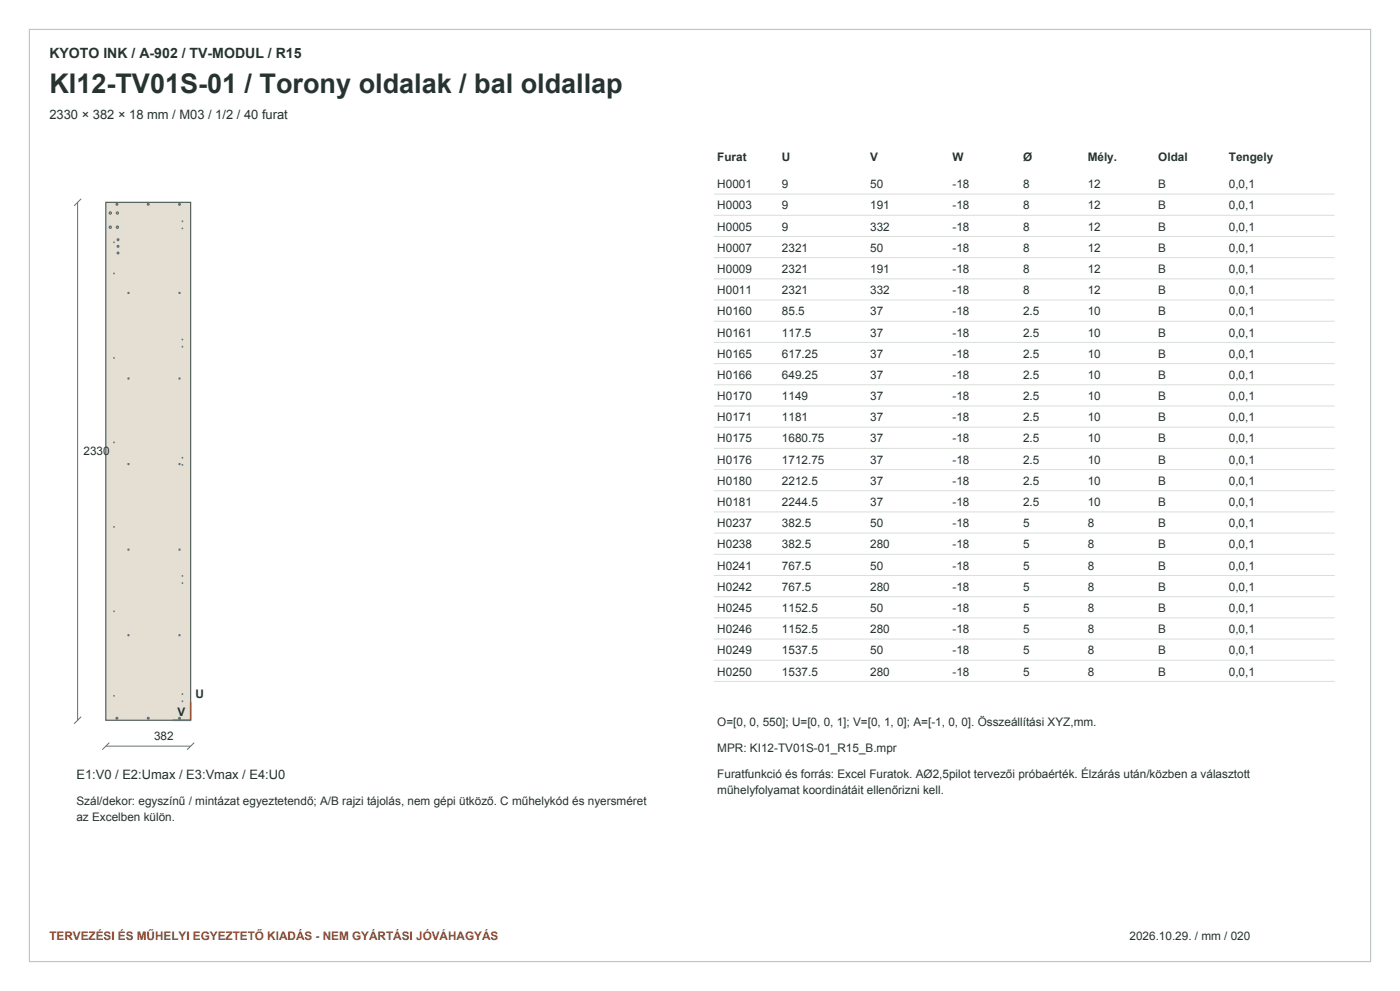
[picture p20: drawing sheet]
<svg xmlns="http://www.w3.org/2000/svg" width="420mm" height="297mm" viewBox="0 0 420 297" stroke-linecap="round" stroke-linejoin="round" font-family="sans-serif">
<defs><g id="words">
<text font-size="8.1" fill="#263331" x="14.8" y="27.9">KI12-TV01S-01 / Torony oldalak / bal oldallap</text>
<text font-size="4.2" fill="#263331" x="14.8" y="17.3">KYOTO INK / A-902 / TV-MODUL / R15</text>
<g font-size="3.9" fill="#263331">
<text x="14.8" y="35.6">2330 × 382 × 18 mm / M03 / 1/2 / 40 furat</text>
<text x="22.9" y="233.5">E1:V0 / E2:Umax / E3:Vmax / E4:U0</text>
</g>
<g font-size="3.5" fill="#263331">
<text x="215.2" y="48.3">Furat</text>
<text x="234.6" y="48.3">U</text>
<text x="261.1" y="48.3">V</text>
<text x="285.8" y="48.3">W</text>
<text x="306.9" y="48.3">Ø</text>
<text x="326.3" y="48.3">Mély.</text>
<text x="347.5" y="48.3">Oldal</text>
<text x="368.7" y="48.3">Tengely</text>
<text x="215.2" y="56.4">H0001</text>
<text x="234.6" y="56.4">9</text>
<text x="261.1" y="56.4">50</text>
<text x="285.8" y="56.4">-18</text>
<text x="306.9" y="56.4">8</text>
<text x="326.3" y="56.4">12</text>
<text x="347.5" y="56.4">B</text>
<text x="368.7" y="56.4">0,0,1</text>
<text x="215.2" y="62.8">H0003</text>
<text x="234.6" y="62.8">9</text>
<text x="261.1" y="62.8">191</text>
<text x="285.8" y="62.8">-18</text>
<text x="306.9" y="62.8">8</text>
<text x="326.3" y="62.8">12</text>
<text x="347.5" y="62.8">B</text>
<text x="368.7" y="62.8">0,0,1</text>
<text x="215.2" y="69.1">H0005</text>
<text x="234.6" y="69.1">9</text>
<text x="261.1" y="69.1">332</text>
<text x="285.8" y="69.1">-18</text>
<text x="306.9" y="69.1">8</text>
<text x="326.3" y="69.1">12</text>
<text x="347.5" y="69.1">B</text>
<text x="368.7" y="69.1">0,0,1</text>
<text x="215.2" y="75.5">H0007</text>
<text x="234.6" y="75.5">2321</text>
<text x="261.1" y="75.5">50</text>
<text x="285.8" y="75.5">-18</text>
<text x="306.9" y="75.5">8</text>
<text x="326.3" y="75.5">12</text>
<text x="347.5" y="75.5">B</text>
<text x="368.7" y="75.5">0,0,1</text>
<text x="215.2" y="81.8">H0009</text>
<text x="234.6" y="81.8">2321</text>
<text x="261.1" y="81.8">191</text>
<text x="285.8" y="81.8">-18</text>
<text x="306.9" y="81.8">8</text>
<text x="326.3" y="81.8">12</text>
<text x="347.5" y="81.8">B</text>
<text x="368.7" y="81.8">0,0,1</text>
<text x="215.2" y="88.2">H0011</text>
<text x="234.6" y="88.2">2321</text>
<text x="261.1" y="88.2">332</text>
<text x="285.8" y="88.2">-18</text>
<text x="306.9" y="88.2">8</text>
<text x="326.3" y="88.2">12</text>
<text x="347.5" y="88.2">B</text>
<text x="368.7" y="88.2">0,0,1</text>
<text x="215.2" y="94.5">H0160</text>
<text x="234.6" y="94.5">85.5</text>
<text x="261.1" y="94.5">37</text>
<text x="285.8" y="94.5">-18</text>
<text x="306.9" y="94.5">2.5</text>
<text x="326.3" y="94.5">10</text>
<text x="347.5" y="94.5">B</text>
<text x="368.7" y="94.5">0,0,1</text>
<text x="215.2" y="100.9">H0161</text>
<text x="234.6" y="100.9">117.5</text>
<text x="261.1" y="100.9">37</text>
<text x="285.8" y="100.9">-18</text>
<text x="306.9" y="100.9">2.5</text>
<text x="326.3" y="100.9">10</text>
<text x="347.5" y="100.9">B</text>
<text x="368.7" y="100.9">0,0,1</text>
<text x="215.2" y="107.2">H0165</text>
<text x="234.6" y="107.2">617.25</text>
<text x="261.1" y="107.2">37</text>
<text x="285.8" y="107.2">-18</text>
<text x="306.9" y="107.2">2.5</text>
<text x="326.3" y="107.2">10</text>
<text x="347.5" y="107.2">B</text>
<text x="368.7" y="107.2">0,0,1</text>
<text x="215.2" y="113.6">H0166</text>
<text x="234.6" y="113.6">649.25</text>
<text x="261.1" y="113.6">37</text>
<text x="285.8" y="113.6">-18</text>
<text x="306.9" y="113.6">2.5</text>
<text x="326.3" y="113.6">10</text>
<text x="347.5" y="113.6">B</text>
<text x="368.7" y="113.6">0,0,1</text>
<text x="215.2" y="119.9">H0170</text>
<text x="234.6" y="119.9">1149</text>
<text x="261.1" y="119.9">37</text>
<text x="285.8" y="119.9">-18</text>
<text x="306.9" y="119.9">2.5</text>
<text x="326.3" y="119.9">10</text>
<text x="347.5" y="119.9">B</text>
<text x="368.7" y="119.9">0,0,1</text>
<text x="215.2" y="126.3">H0171</text>
<text x="234.6" y="126.3">1181</text>
<text x="261.1" y="126.3">37</text>
<text x="285.8" y="126.3">-18</text>
<text x="306.9" y="126.3">2.5</text>
<text x="326.3" y="126.3">10</text>
<text x="347.5" y="126.3">B</text>
<text x="368.7" y="126.3">0,0,1</text>
<text x="25" y="136.5">2330</text>
<text x="215.2" y="132.6">H0175</text>
<text x="234.6" y="132.6">1680.75</text>
<text x="261.1" y="132.6">37</text>
<text x="285.8" y="132.6">-18</text>
<text x="306.9" y="132.6">2.5</text>
<text x="326.3" y="132.6">10</text>
<text x="347.5" y="132.6">B</text>
<text x="368.7" y="132.6">0,0,1</text>
<text x="215.2" y="139">H0176</text>
<text x="234.6" y="139">1712.75</text>
<text x="261.1" y="139">37</text>
<text x="285.8" y="139">-18</text>
<text x="306.9" y="139">2.5</text>
<text x="326.3" y="139">10</text>
<text x="347.5" y="139">B</text>
<text x="368.7" y="139">0,0,1</text>
<text x="215.2" y="145.3">H0180</text>
<text x="234.6" y="145.3">2212.5</text>
<text x="261.1" y="145.3">37</text>
<text x="285.8" y="145.3">-18</text>
<text x="306.9" y="145.3">2.5</text>
<text x="326.3" y="145.3">10</text>
<text x="347.5" y="145.3">B</text>
<text x="368.7" y="145.3">0,0,1</text>
<text x="215.2" y="151.7">H0181</text>
<text x="234.6" y="151.7">2244.5</text>
<text x="261.1" y="151.7">37</text>
<text x="285.8" y="151.7">-18</text>
<text x="306.9" y="151.7">2.5</text>
<text x="326.3" y="151.7">10</text>
<text x="347.5" y="151.7">B</text>
<text x="368.7" y="151.7">0,0,1</text>
<text x="215.2" y="158">H0237</text>
<text x="234.6" y="158">382.5</text>
<text x="261.1" y="158">50</text>
<text x="285.8" y="158">-18</text>
<text x="306.9" y="158">5</text>
<text x="326.3" y="158">8</text>
<text x="347.5" y="158">B</text>
<text x="368.7" y="158">0,0,1</text>
<text x="215.2" y="164.4">H0238</text>
<text x="234.6" y="164.4">382.5</text>
<text x="261.1" y="164.4">280</text>
<text x="285.8" y="164.4">-18</text>
<text x="306.9" y="164.4">5</text>
<text x="326.3" y="164.4">8</text>
<text x="347.5" y="164.4">B</text>
<text x="368.7" y="164.4">0,0,1</text>
<text x="215.2" y="170.7">H0241</text>
<text x="234.6" y="170.7">767.5</text>
<text x="261.1" y="170.7">50</text>
<text x="285.8" y="170.7">-18</text>
<text x="306.9" y="170.7">5</text>
<text x="326.3" y="170.7">8</text>
<text x="347.5" y="170.7">B</text>
<text x="368.7" y="170.7">0,0,1</text>
<text x="215.2" y="177.1">H0242</text>
<text x="234.6" y="177.1">767.5</text>
<text x="261.1" y="177.1">280</text>
<text x="285.8" y="177.1">-18</text>
<text x="306.9" y="177.1">5</text>
<text x="326.3" y="177.1">8</text>
<text x="347.5" y="177.1">B</text>
<text x="368.7" y="177.1">0,0,1</text>
<text x="215.2" y="183.4">H0245</text>
<text x="234.6" y="183.4">1152.5</text>
<text x="261.1" y="183.4">50</text>
<text x="285.8" y="183.4">-18</text>
<text x="306.9" y="183.4">5</text>
<text x="326.3" y="183.4">8</text>
<text x="347.5" y="183.4">B</text>
<text x="368.7" y="183.4">0,0,1</text>
<text x="215.2" y="189.8">H0246</text>
<text x="234.6" y="189.8">1152.5</text>
<text x="261.1" y="189.8">280</text>
<text x="285.8" y="189.8">-18</text>
<text x="306.9" y="189.8">5</text>
<text x="326.3" y="189.8">8</text>
<text x="347.5" y="189.8">B</text>
<text x="368.7" y="189.8">0,0,1</text>
<text x="215.2" y="196.1">H0249</text>
<text x="234.6" y="196.1">1537.5</text>
<text x="261.1" y="196.1">50</text>
<text x="285.8" y="196.1">-18</text>
<text x="306.9" y="196.1">5</text>
<text x="326.3" y="196.1">8</text>
<text x="347.5" y="196.1">B</text>
<text x="368.7" y="196.1">0,0,1</text>
<text x="215.2" y="202.5">H0250</text>
<text x="234.6" y="202.5">1537.5</text>
<text x="261.1" y="202.5">280</text>
<text x="285.8" y="202.5">-18</text>
<text x="306.9" y="202.5">5</text>
<text x="326.3" y="202.5">8</text>
<text x="347.5" y="202.5">B</text>
<text x="368.7" y="202.5">0,0,1</text>
<text x="58.6" y="209.1">U</text>
<text x="53.3" y="214.5">V</text>
<text x="46.2" y="221.9">382</text>
<text x="215.2" y="217.6">O=[0, 0, 550]; U=[0, 0, 1]; V=[0, 1, 0]; A=[-1, 0, 0]. Összeállítási XYZ,mm.</text>
<text x="215.2" y="225.4">MPR: KI12-TV01S-01_R15_B.mpr</text>
<text x="215.2" y="233.1">Furatfunkció és forrás: Excel Furatok. AØ2,5pilot tervezői próbaérték. Élzárás után/közben a választott</text>
<text x="215.2" y="238.1">műhelyfolyamat koordinátáit ellenőrizni kell.</text>
<text x="22.9" y="241.3">Szál/dekor: egyszínű / mintázat egyeztetendő; A/B rajzi tájolás, nem gépi ütköző. C műhelykód és nyersméret</text>
<text x="22.9" y="246.2">az Excelben külön.</text>
<text x="338.9" y="281.8">2026.10.29. / mm / 020</text>
</g>
<text font-size="3.5" fill="#a0492b" x="14.8" y="281.8">TERVEZÉSI ÉS MŰHELYI EGYEZTETŐ KIADÁS - NEM GYÁRTÁSI JÓVÁHAGYÁS</text>
</g></defs>
<path d="M8.8 8.8h402.4v279.4h-402.4z" fill="none" stroke="#bdc7c0" stroke-width=".35"/>
<path d="M31.7 60.6h25.5v155.3h-25.5z" fill-rule="evenodd" fill="#e5dfd3" stroke="#4e6057" stroke-width=".35"/>
<g fill="none" stroke="#316ca1" stroke-width=".35">
<circle cx="33.1" cy="68.1" r=".33"/>
<circle cx="33.1" cy="63.8" r=".33"/>
<circle cx="34.2" cy="72.6" r=".08"/>
<circle cx="35.1" cy="61.2" r=".27"/>
<circle cx="35.2" cy="68.1" r=".33"/>
<circle cx="35.2" cy="63.8" r=".33"/>
<circle cx="35.4" cy="75.8" r=".27"/>
<circle cx="35.4" cy="71.8" r=".27"/>
<circle cx="35.4" cy="73.8" r=".27"/>
<circle cx="44.5" cy="61.2" r=".27"/>
<circle cx="53.9" cy="61.2" r=".27"/>
<circle cx="54.7" cy="66.3" r=".08"/>
<circle cx="54.7" cy="68.5" r=".08"/>
<circle cx="34.2" cy="82" r=".08"/>
<circle cx="38.5" cy="87.8" r=".17"/>
<circle cx="53.9" cy="87.8" r=".17"/>
<circle cx="34.2" cy="107.3" r=".08"/>
<circle cx="38.5" cy="113.4" r=".17"/>
<circle cx="53.9" cy="113.4" r=".17"/>
<circle cx="54.7" cy="101.8" r=".08"/>
<circle cx="54.7" cy="103.9" r=".08"/>
<circle cx="34.2" cy="132.6" r=".08"/>
<circle cx="38.5" cy="139.1" r=".17"/>
<circle cx="53.9" cy="139.1" r=".17"/>
<circle cx="54.7" cy="139.3" r=".08"/>
<circle cx="54.7" cy="137.2" r=".08"/>
<circle cx="34.2" cy="157.9" r=".08"/>
<circle cx="38.5" cy="164.7" r=".17"/>
<circle cx="53.9" cy="164.7" r=".17"/>
<circle cx="54.7" cy="174.7" r=".08"/>
<circle cx="54.7" cy="172.6" r=".08"/>
<circle cx="34.2" cy="183.2" r=".08"/>
<circle cx="38.5" cy="190.4" r=".17"/>
<circle cx="53.9" cy="190.4" r=".17"/>
<circle cx="34.2" cy="208.5" r=".08"/>
<circle cx="35.1" cy="215.3" r=".27"/>
<circle cx="44.5" cy="215.3" r=".27"/>
<circle cx="53.9" cy="215.3" r=".27"/>
<circle cx="54.7" cy="210.2" r=".08"/>
<circle cx="54.7" cy="208" r=".08"/>
</g>
<path d="M24.3 59.6l-2.1 2.1M23.3 60.6v155.3M24.3 214.8l-2.1 2.1M31.7 223.6h25.5M32.8 222.6l-2.1 2.1M58.3 222.6l-2.2 2.1" fill="none" stroke="#61736b" stroke-width=".3"/>
<path d="M57.2 210.5v5.4" fill="none" stroke="#9f492e" stroke-width=".49"/>
<path d="M51.9 215.9h5.3" fill="none" stroke="#2d6896" stroke-width=".49"/>
<g fill="none" stroke="#d9dfd9" stroke-width=".3">
<path d="M214.1 58.2h186.3M214.1 64.5h186.3M214.1 70.9h186.3M214.1 77.2h186.3M214.1 83.6h186.3M214.1 89.9h186.3M214.1 96.3h186.3M214.1 102.6h186.3M214.1 109h186.3M214.1 115.3h186.3M214.1 121.7h186.3M214.1 128h186.3"/>
<path d="M214.1 134.4h186.3M214.1 140.7h186.3M214.1 147.1h186.3M214.1 153.4h186.3M214.1 159.8h186.3M214.1 166.1h186.3M214.1 172.5h186.3M214.1 178.8h186.3M214.1 185.2h186.3M214.1 191.5h186.3M214.1 197.9h186.3M214.1 204.2h186.3"/>
</g>
<use href="#words"/>
</svg>
